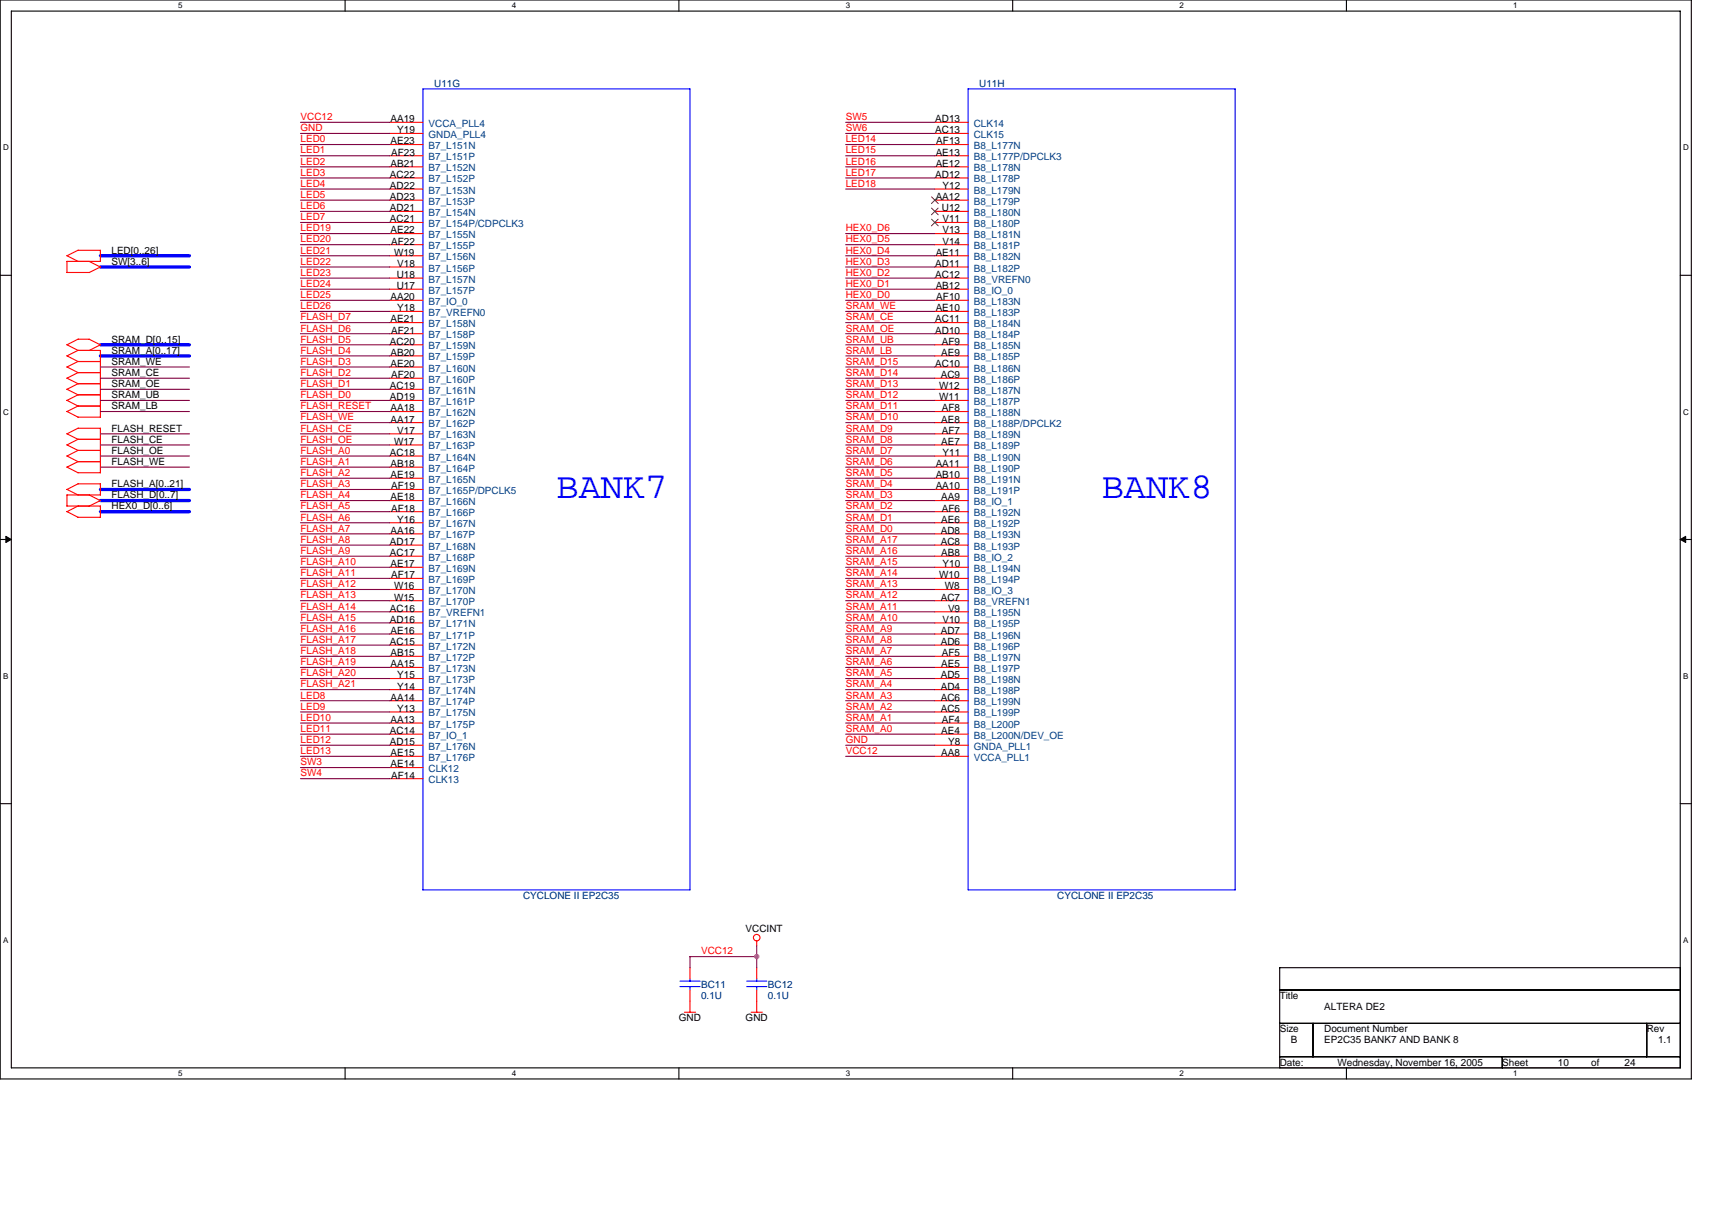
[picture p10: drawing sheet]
<svg xmlns="http://www.w3.org/2000/svg" width="297mm" height="210mm" viewBox="0 0 297 210" stroke-linecap="round" stroke-linejoin="round" font-family="sans-serif">
<defs><g id="words">
<g font-size="6.4" fill="#00f">
<text x="96.6" y="86.4">BANK7</text>
<text x="191.2" y="86.4">BANK8</text>
</g>
<g font-size="1.7" fill="#000080">
<text x="75.3" y="15">U11G</text>
<text x="169.9" y="15">U11H</text>
<text x="90.8" y="156">CYCLONE II EP2C35</text>
<text x="183.4" y="156">CYCLONE II EP2C35</text>
<text x="121.6" y="171.4">BC11</text>
<text x="121.6" y="173.4">0.1U</text>
<text x="133.2" y="171.4">BC12</text>
<text x="133.2" y="173.4">0.1U</text>
</g>
<g font-size="1.7" fill="#f00">
<text x="52.2" y="20.8">VCC12</text>
<text x="52.2" y="22.8">GND</text>
<text x="146.7" y="20.8">SW5</text>
<text x="146.7" y="22.8">SW6</text>
<text x="52.2" y="24.7">LED0</text>
<text x="52.2" y="28.6">LED2</text>
<text x="52.2" y="26.6">LED1</text>
<text x="146.7" y="26.6">LED15</text>
<text x="146.7" y="24.7">LED14</text>
<text x="146.7" y="28.6">LED16</text>
<text x="52.2" y="30.5">LED3</text>
<text x="52.2" y="32.4">LED4</text>
<text x="52.2" y="34.4">LED5</text>
<text x="146.7" y="30.5">LED17</text>
<text x="146.7" y="32.4">LED18</text>
<text x="52.2" y="40.2">LED19</text>
<text x="52.2" y="36.3">LED6</text>
<text x="52.2" y="38.2">LED7</text>
<text x="146.7" y="40.2">HEX0_D6</text>
<text x="52.2" y="45.9">LED22</text>
<text x="52.2" y="47.9">LED23</text>
<text x="52.2" y="42.1">LED20</text>
<text x="52.2" y="44">LED21</text>
<text x="146.7" y="45.9">HEX0_D3</text>
<text x="146.7" y="42.1">HEX0_D5</text>
<text x="146.7" y="44">HEX0_D4</text>
<text x="146.7" y="47.9">HEX0_D2</text>
<text x="52.2" y="49.8">LED24</text>
<text x="52.2" y="51.7">LED25</text>
<text x="52.2" y="53.7">LED26</text>
<text x="146.7" y="49.8">HEX0_D1</text>
<text x="146.7" y="51.7">HEX0_D0</text>
<text x="146.7" y="53.7">SRAM_WE</text>
<text x="52.2" y="55.6">FLASH_D7</text>
<text x="52.2" y="57.5">FLASH_D6</text>
<text x="52.2" y="59.5">FLASH_D5</text>
<text x="146.7" y="57.5">SRAM_OE</text>
<text x="146.7" y="55.6">SRAM_CE</text>
<text x="146.7" y="59.5">SRAM_UB</text>
<text x="52.2" y="61.4">FLASH_D4</text>
<text x="52.2" y="63.3">FLASH_D3</text>
<text x="52.2" y="65.2">FLASH_D2</text>
<text x="146.7" y="65.2">SRAM_D14</text>
<text x="146.7" y="63.3">SRAM_D15</text>
<text x="146.7" y="61.4">SRAM_LB</text>
<text x="52.2" y="67.2">FLASH_D1</text>
<text x="52.2" y="69.1">FLASH_D0</text>
<text x="52.2" y="71">FLASH_RESET</text>
<text x="146.7" y="71">SRAM_D11</text>
<text x="146.7" y="69.1">SRAM_D12</text>
<text x="146.7" y="67.2">SRAM_D13</text>
<text x="52.2" y="74.9">FLASH_CE</text>
<text x="52.2" y="73">FLASH_WE</text>
<text x="52.2" y="76.8">FLASH_OE</text>
<text x="146.7" y="73">SRAM_D10</text>
<text x="146.7" y="76.8">SRAM_D8</text>
<text x="146.7" y="74.9">SRAM_D9</text>
<text x="52.2" y="82.6">FLASH_A2</text>
<text x="52.2" y="78.8">FLASH_A0</text>
<text x="52.2" y="80.7">FLASH_A1</text>
<text x="146.7" y="80.7">SRAM_D6</text>
<text x="146.7" y="82.6">SRAM_D5</text>
<text x="146.7" y="78.8">SRAM_D7</text>
<text x="52.2" y="88.4">FLASH_A5</text>
<text x="52.2" y="86.5">FLASH_A4</text>
<text x="52.2" y="84.5">FLASH_A3</text>
<text x="146.7" y="88.4">SRAM_D2</text>
<text x="146.7" y="84.5">SRAM_D4</text>
<text x="146.7" y="86.5">SRAM_D3</text>
<text x="52.2" y="92.3">FLASH_A7</text>
<text x="52.2" y="94.2">FLASH_A8</text>
<text x="52.2" y="90.3">FLASH_A6</text>
<text x="146.7" y="94.2">SRAM_A17</text>
<text x="146.7" y="90.3">SRAM_D1</text>
<text x="146.7" y="92.3">SRAM_D0</text>
<text x="52.2" y="100">FLASH_A11</text>
<text x="52.2" y="98.1">FLASH_A10</text>
<text x="52.2" y="96.1">FLASH_A9</text>
<text x="52.2" y="101.9">FLASH_A12</text>
<text x="146.7" y="100">SRAM_A14</text>
<text x="146.7" y="96.1">SRAM_A16</text>
<text x="146.7" y="101.9">SRAM_A13</text>
<text x="146.7" y="98.1">SRAM_A15</text>
<text x="52.2" y="105.8">FLASH_A14</text>
<text x="52.2" y="107.7">FLASH_A15</text>
<text x="52.2" y="103.8">FLASH_A13</text>
<text x="146.7" y="103.8">SRAM_A12</text>
<text x="146.7" y="107.7">SRAM_A10</text>
<text x="146.7" y="105.8">SRAM_A11</text>
<text x="52.2" y="111.6">FLASH_A17</text>
<text x="52.2" y="109.6">FLASH_A16</text>
<text x="52.2" y="113.5">FLASH_A18</text>
<text x="146.7" y="109.6">SRAM_A9</text>
<text x="146.7" y="113.5">SRAM_A7</text>
<text x="146.7" y="111.6">SRAM_A8</text>
<text x="52.2" y="117.4">FLASH_A20</text>
<text x="52.2" y="115.4">FLASH_A19</text>
<text x="52.2" y="119.3">FLASH_A21</text>
<text x="146.7" y="119.3">SRAM_A4</text>
<text x="146.7" y="115.4">SRAM_A6</text>
<text x="146.7" y="117.4">SRAM_A5</text>
<text x="52.2" y="125.1">LED10</text>
<text x="52.2" y="123.1">LED9</text>
<text x="52.2" y="121.2">LED8</text>
<text x="146.7" y="125.1">SRAM_A1</text>
<text x="146.7" y="121.2">SRAM_A3</text>
<text x="146.7" y="123.1">SRAM_A2</text>
<text x="52.2" y="128.9">LED12</text>
<text x="52.2" y="127">LED11</text>
<text x="52.2" y="130.9">LED13</text>
<text x="146.7" y="130.9">VCC12</text>
<text x="146.7" y="128.9">GND</text>
<text x="146.7" y="127">SRAM_A0</text>
<text x="52.2" y="132.8">SW3</text>
<text x="52.2" y="134.7">SW4</text>
<text x="121.6" y="165.6">VCC12</text>
</g>
<g font-size="1.7">
<text x="67.8" y="21.2">AA19</text>
<text x="68.9" y="23.1">Y19</text>
<text x="162.3" y="21.2">AD13</text>
<text x="162.3" y="23.1">AC13</text>
<text x="67.8" y="25.1">AE23</text>
<text x="67.8" y="28.9">AB21</text>
<text x="67.9" y="27">AF23</text>
<text x="162.3" y="27">AE13</text>
<text x="162.3" y="28.9">AE12</text>
<text x="162.5" y="25.1">AF13</text>
<text x="67.7" y="30.9">AC22</text>
<text x="67.7" y="32.8">AD22</text>
<text x="67.7" y="34.7">AD23</text>
<text x="162.3" y="30.9">AD12</text>
<text x="162.3" y="34.7">AA12</text>
<text x="163.5" y="32.8">Y12</text>
<text x="67.7" y="36.7">AD21</text>
<text x="67.7" y="38.6">AC21</text>
<text x="67.8" y="40.5">AE22</text>
<text x="163.4" y="36.7">U12</text>
<text x="163.5" y="38.6">V11</text>
<text x="163.5" y="40.5">V13</text>
<text x="19.3" y="44">LED[0..26]</text>
<text x="19.3" y="45.9">SW[3..6]</text>
<text x="67.9" y="42.4">AF22</text>
<text x="68.4" y="44.4">W19</text>
<text x="68.9" y="46.3">V18</text>
<text x="162.3" y="46.3">AD11</text>
<text x="162.3" y="44.4">AE11</text>
<text x="163.5" y="42.4">V14</text>
<text x="67.8" y="52.1">AA20</text>
<text x="68.8" y="48.2">U18</text>
<text x="68.8" y="50.2">U17</text>
<text x="162.3" y="48.2">AC12</text>
<text x="162.3" y="50.2">AB12</text>
<text x="162.5" y="52.1">AF10</text>
<text x="19.3" y="59.5">SRAM_D[0..15]</text>
<text x="67.7" y="59.8">AC20</text>
<text x="67.8" y="56">AE21</text>
<text x="67.9" y="57.9">AF21</text>
<text x="68.9" y="54">Y18</text>
<text x="162.3" y="56">AC11</text>
<text x="162.3" y="57.9">AD10</text>
<text x="162.3" y="54">AE10</text>
<text x="163.4" y="59.8">AF9</text>
<text x="19.3" y="65.2">SRAM_CE</text>
<text x="19.3" y="63.3">SRAM_WE</text>
<text x="19.3" y="61.4">SRAM_A[0..17]</text>
<text x="67.8" y="61.7">AB20</text>
<text x="67.8" y="63.7">AE20</text>
<text x="67.9" y="65.6">AF20</text>
<text x="162.3" y="63.7">AC10</text>
<text x="163.2" y="65.6">AC9</text>
<text x="163.3" y="61.7">AE9</text>
<text x="19.3" y="67.2">SRAM_OE</text>
<text x="19.3" y="69.1">SRAM_UB</text>
<text x="19.3" y="71">SRAM_LB</text>
<text x="67.7" y="67.5">AC19</text>
<text x="67.7" y="69.5">AD19</text>
<text x="67.8" y="71.4">AA18</text>
<text x="163" y="67.5">W12</text>
<text x="163" y="69.5">W11</text>
<text x="163.4" y="71.4">AF8</text>
<text x="19.3" y="76.8">FLASH_CE</text>
<text x="19.3" y="74.9">FLASH_RESET</text>
<text x="67.8" y="73.3">AA17</text>
<text x="68.4" y="77.2">W17</text>
<text x="68.9" y="75.3">V17</text>
<text x="163.3" y="73.3">AE8</text>
<text x="163.3" y="77.2">AE7</text>
<text x="163.4" y="75.3">AF7</text>
<text x="19.3" y="78.8">FLASH_OE</text>
<text x="19.3" y="80.7">FLASH_WE</text>
<text x="67.7" y="79.1">AC18</text>
<text x="67.8" y="81">AB18</text>
<text x="67.8" y="83">AE19</text>
<text x="162.3" y="81">AA11</text>
<text x="162.3" y="83">AB10</text>
<text x="163.5" y="79.1">Y11</text>
<text x="19.3" y="86.5">FLASH_D[0..7]</text>
<text x="19.3" y="84.5">FLASH_A[0..21]</text>
<text x="19.3" y="88.4">HEX0_D[0..6]</text>
<text x="67.8" y="86.8">AE18</text>
<text x="67.9" y="84.9">AF19</text>
<text x="67.9" y="88.8">AF18</text>
<text x="162.3" y="84.9">AA10</text>
<text x="163.3" y="86.8">AA9</text>
<text x="163.4" y="88.8">AF6</text>
<text x="67.7" y="94.6">AD17</text>
<text x="67.8" y="92.6">AA16</text>
<text x="68.9" y="90.7">Y16</text>
<text x="163.2" y="92.6">AD8</text>
<text x="163.2" y="94.6">AC8</text>
<text x="163.3" y="90.7">AE6</text>
<text x="67.7" y="96.5">AC17</text>
<text x="67.8" y="98.4">AE17</text>
<text x="67.9" y="100.4">AF17</text>
<text x="163" y="100.4">W10</text>
<text x="163.3" y="96.5">AB8</text>
<text x="163.5" y="98.4">Y10</text>
<text x="67.7" y="106.2">AC16</text>
<text x="68.4" y="102.3">W16</text>
<text x="68.4" y="104.2">W15</text>
<text x="163.2" y="104.2">AC7</text>
<text x="163.9" y="102.3">W8</text>
<text x="164.5" y="106.2">V9</text>
<text x="67.7" y="108.1">AD16</text>
<text x="67.7" y="111.9">AC15</text>
<text x="67.8" y="110">AE16</text>
<text x="67.8" y="113.9">AB15</text>
<text x="163.2" y="110">AD7</text>
<text x="163.2" y="111.9">AD6</text>
<text x="163.4" y="113.9">AF5</text>
<text x="163.5" y="108.1">V10</text>
<text x="67.8" y="115.8">AA15</text>
<text x="68.9" y="117.7">Y15</text>
<text x="68.9" y="119.7">Y14</text>
<text x="163.2" y="117.7">AD5</text>
<text x="163.2" y="119.7">AD4</text>
<text x="163.3" y="115.8">AE5</text>
<text x="67.8" y="121.6">AA14</text>
<text x="67.8" y="125.5">AA13</text>
<text x="68.9" y="123.5">Y13</text>
<text x="163.2" y="121.6">AC6</text>
<text x="163.2" y="123.5">AC5</text>
<text x="163.4" y="125.5">AF4</text>
<text x="67.7" y="127.4">AC14</text>
<text x="67.7" y="129.3">AD15</text>
<text x="67.8" y="131.2">AE15</text>
<text x="163.3" y="131.2">AA8</text>
<text x="163.3" y="127.4">AE4</text>
<text x="164.5" y="129.3">Y8</text>
<text x="67.8" y="133.2">AE14</text>
<text x="67.9" y="135.1">AF14</text>
<text x="129.4" y="161.8">VCCINT</text>
<text x="222" y="173.4">Title</text>
<text x="117.8" y="177.2">GND</text>
<text x="129.4" y="177.2">GND</text>
<text x="222" y="179.1">Size</text>
<text x="229.8" y="175.3">ALTERA DE2</text>
<text x="229.8" y="179.1">Document Number</text>
<text x="285.7" y="179.1">Rev</text>
<text x="222" y="184.9">Date:</text>
<text x="224" y="181.1">B</text>
<text x="229.8" y="181.1">EP2C35 BANK7 AND BANK 8</text>
<text x="232.1" y="184.9">Wednesday, November 16, 2005</text>
<text x="260.6" y="184.9">Sheet</text>
<text x="270.3" y="184.9">10</text>
<text x="276.1" y="184.9">of</text>
<text x="281.9" y="184.9">24</text>
<text x="287.7" y="181.1">1.1</text>
</g>
<g font-size="1.7" fill="#004080">
<text x="74.4" y="22">VCCA_PLL4</text>
<text x="74.4" y="23.9">GNDA_PLL4</text>
<text x="168.9" y="22">CLK14</text>
<text x="168.9" y="23.9">CLK15</text>
<text x="74.4" y="25.9">B7_L151N</text>
<text x="74.4" y="27.8">B7_L151P</text>
<text x="74.4" y="29.7">B7_L152N</text>
<text x="168.9" y="25.9">B8_L177N</text>
<text x="168.9" y="27.8">B8_L177P/DPCLK3</text>
<text x="168.9" y="29.7">B8_L178N</text>
<text x="74.4" y="31.7">B7_L152P</text>
<text x="74.4" y="33.6">B7_L153N</text>
<text x="74.4" y="35.5">B7_L153P</text>
<text x="168.9" y="31.7">B8_L178P</text>
<text x="168.9" y="33.6">B8_L179N</text>
<text x="168.9" y="35.5">B8_L179P</text>
<text x="74.4" y="37.5">B7_L154N</text>
<text x="74.4" y="39.4">B7_L154P/CDPCLK3</text>
<text x="74.4" y="41.3">B7_L155N</text>
<text x="168.9" y="37.5">B8_L180N</text>
<text x="168.9" y="39.4">B8_L180P</text>
<text x="168.9" y="41.3">B8_L181N</text>
<text x="74.4" y="43.2">B7_L155P</text>
<text x="74.4" y="45.2">B7_L156N</text>
<text x="74.4" y="47.1">B7_L156P</text>
<text x="168.9" y="43.2">B8_L181P</text>
<text x="168.9" y="45.2">B8_L182N</text>
<text x="168.9" y="47.1">B8_L182P</text>
<text x="74.4" y="49">B7_L157N</text>
<text x="74.4" y="51">B7_L157P</text>
<text x="74.4" y="52.9">B7_IO_0</text>
<text x="168.9" y="49">B8_VREFN0</text>
<text x="168.9" y="51">B8_IO_0</text>
<text x="168.9" y="52.9">B8_L183N</text>
<text x="74.4" y="54.8">B7_VREFN0</text>
<text x="74.4" y="56.8">B7_L158N</text>
<text x="74.4" y="58.7">B7_L158P</text>
<text x="168.9" y="54.8">B8_L183P</text>
<text x="168.9" y="56.8">B8_L184N</text>
<text x="168.9" y="58.7">B8_L184P</text>
<text x="74.4" y="60.6">B7_L159N</text>
<text x="74.4" y="62.5">B7_L159P</text>
<text x="74.4" y="64.5">B7_L160N</text>
<text x="168.9" y="60.6">B8_L185N</text>
<text x="168.9" y="62.5">B8_L185P</text>
<text x="168.9" y="64.5">B8_L186N</text>
<text x="74.4" y="66.4">B7_L160P</text>
<text x="74.4" y="68.3">B7_L161N</text>
<text x="74.4" y="70.3">B7_L161P</text>
<text x="168.9" y="66.4">B8_L186P</text>
<text x="168.9" y="68.3">B8_L187N</text>
<text x="168.9" y="70.3">B8_L187P</text>
<text x="74.4" y="72.2">B7_L162N</text>
<text x="74.4" y="74.1">B7_L162P</text>
<text x="74.4" y="76.1">B7_L163N</text>
<text x="168.9" y="72.2">B8_L188N</text>
<text x="168.9" y="74.1">B8_L188P/DPCLK2</text>
<text x="168.9" y="76.1">B8_L189N</text>
<text x="74.4" y="78">B7_L163P</text>
<text x="74.4" y="79.9">B7_L164N</text>
<text x="74.4" y="81.9">B7_L164P</text>
<text x="74.4" y="83.8">B7_L165N</text>
<text x="168.9" y="78">B8_L189P</text>
<text x="168.9" y="79.9">B8_L190N</text>
<text x="168.9" y="81.9">B8_L190P</text>
<text x="168.9" y="83.8">B8_L191N</text>
<text x="74.4" y="85.7">B7_L165P/DPCLK5</text>
<text x="74.4" y="87.7">B7_L166N</text>
<text x="74.4" y="89.6">B7_L166P</text>
<text x="168.9" y="85.7">B8_L191P</text>
<text x="168.9" y="87.7">B8_IO_1</text>
<text x="168.9" y="89.6">B8_L192N</text>
<text x="74.4" y="91.5">B7_L167N</text>
<text x="74.4" y="93.4">B7_L167P</text>
<text x="74.4" y="95.4">B7_L168N</text>
<text x="168.9" y="91.5">B8_L192P</text>
<text x="168.9" y="93.4">B8_L193N</text>
<text x="168.9" y="95.4">B8_L193P</text>
<text x="74.4" y="97.3">B7_L168P</text>
<text x="74.4" y="99.2">B7_L169N</text>
<text x="74.4" y="101.2">B7_L169P</text>
<text x="168.9" y="97.3">B8_IO_2</text>
<text x="168.9" y="99.2">B8_L194N</text>
<text x="168.9" y="101.2">B8_L194P</text>
<text x="74.4" y="103.1">B7_L170N</text>
<text x="74.4" y="105">B7_L170P</text>
<text x="74.4" y="107">B7_VREFN1</text>
<text x="168.9" y="103.1">B8_IO_3</text>
<text x="168.9" y="105">B8_VREFN1</text>
<text x="168.9" y="107">B8_L195N</text>
<text x="74.4" y="108.9">B7_L171N</text>
<text x="74.4" y="110.8">B7_L171P</text>
<text x="74.4" y="112.7">B7_L172N</text>
<text x="168.9" y="108.9">B8_L195P</text>
<text x="168.9" y="110.8">B8_L196N</text>
<text x="168.9" y="112.7">B8_L196P</text>
<text x="74.4" y="114.7">B7_L172P</text>
<text x="74.4" y="116.6">B7_L173N</text>
<text x="74.4" y="118.5">B7_L173P</text>
<text x="168.9" y="114.7">B8_L197N</text>
<text x="168.9" y="116.6">B8_L197P</text>
<text x="168.9" y="118.5">B8_L198N</text>
<text x="74.4" y="120.5">B7_L174N</text>
<text x="74.4" y="122.4">B7_L174P</text>
<text x="74.4" y="124.3">B7_L175N</text>
<text x="168.9" y="120.5">B8_L198P</text>
<text x="168.9" y="122.4">B8_L199N</text>
<text x="168.9" y="124.3">B8_L199P</text>
<text x="74.4" y="126.3">B7_L175P</text>
<text x="74.4" y="128.2">B7_IO_1</text>
<text x="74.4" y="130.1">B7_L176N</text>
<text x="168.9" y="126.3">B8_L200P</text>
<text x="168.9" y="130.1">GNDA_PLL1</text>
<text x="168.9" y="128.2">B8_L200N/DEV_OE</text>
<text x="74.4" y="132">B7_L176P</text>
<text x="74.4" y="134">CLK12</text>
<text x="74.4" y="135.9">CLK13</text>
<text x="168.9" y="132">VCCA_PLL1</text>
</g>
<g font-size="1.4">
<text x="30.9" y="1.5">5</text>
<text x="88.8" y="1.5">4</text>
<text x="146.7" y="1.5">3</text>
<text x="204.7" y="1.5">2</text>
<text x="262.6" y="1.5">1</text>
<text x=".5" y="26.1">D</text>
<text x="292" y="26.1">D</text>
<text x=".5" y="71.9">C</text>
<text x="292" y="71.9">C</text>
<text x=".5" y="117.8">B</text>
<text x="292" y="117.8">B</text>
<text x=".5" y="163.6">A</text>
<text x="292" y="163.6">A</text>
<text x="30.9" y="186.8">5</text>
<text x="88.8" y="186.8">4</text>
<text x="146.7" y="186.8">3</text>
<text x="204.7" y="186.8">2</text>
<text x="262.6" y="186.8">1</text>
</g>
</g></defs>
<path d="M0 0h293.5v187.2h-293.5zM2 1.9h289.5v183.4h-289.5z" fill="none" stroke="#000" stroke-width=".19"/>
<g fill="#fff">
<path d="M30.9 .2h.8v1.6h-.8z"/>
<path d="M30.9 185.5h.8v1.6h-.8z"/>
</g>
<path d="M59.9 0v1.9M59.9 185.3v1.9" fill="none" stroke="#000" stroke-width=".19"/>
<g fill="#fff">
<path d="M88.8 .2h.8v1.6h-.8z"/>
<path d="M88.8 185.5h.8v1.6h-.8z"/>
</g>
<path d="M117.8 0v1.9M117.8 185.3v1.9" fill="none" stroke="#000" stroke-width=".19"/>
<g fill="#fff">
<path d="M146.7 .2h.8v1.6h-.8z"/>
<path d="M146.7 185.5h.8v1.6h-.8z"/>
</g>
<path d="M175.7 0v1.9M175.7 185.3v1.9" fill="none" stroke="#000" stroke-width=".19"/>
<g fill="#fff">
<path d="M204.7 .2h.7v1.6h-.7z"/>
<path d="M204.7 185.5h.7v1.6h-.7z"/>
</g>
<path d="M233.6 0v1.9M233.6 185.3v1.9" fill="none" stroke="#000" stroke-width=".19"/>
<g fill="#fff">
<path d="M262.6 .2h.7v1.6h-.7z"/>
<path d="M262.6 185.5h.7v1.6h-.7z"/>
<path d="M.5 24.8h1v1.6h-1z"/>
<path d="M292 24.8h1v1.6h-1z"/>
<path d="M.5 70.7h1v1.5h-1z"/>
<path d="M292 70.7h1v1.5h-1z"/>
</g>
<path d="M0 47.8h2M291.5 47.8h2" fill="none" stroke="#000" stroke-width=".19"/>
<g fill="#fff">
<path d="M.5 116.5h.9v1.6h-.9z"/>
<path d="M292 116.5h.9v1.6h-.9z"/>
</g>
<path d="M0 93.6h2M291.5 93.6h2" fill="none" stroke="#000" stroke-width=".19"/>
<path d="M1 93.1l1 .5-1 .5zM291.5 93.6l1-.5v1z" fill="#000" stroke="#000" stroke-width=".17"/>
<g fill="#fff">
<path d="M.5 162.4h.9v1.5h-.9z"/>
<path d="M292 162.4h.9v1.5h-.9z"/>
</g>
<path d="M0 139.5h2M291.5 139.5h2M222 167.9h69.5v17.4h-69.5zM222 171.8h69.5M222 177.6h69.5M227.8 177.6v5.8M285.7 177.6v5.8M222 183.4h69.5M260.6 183.4v1.9" fill="none" stroke="#000" stroke-width=".19"/>
<g fill="none" stroke="#f00" stroke-width=".19">
<path d="M67.6 21.2h5.8M67.6 23.2h5.8M67.6 25.1h5.8M67.6 27h5.8M67.6 29h5.8M67.6 30.9h5.8M67.6 32.8h5.8M67.6 34.7h5.8M67.6 36.7h5.8M67.6 38.6h5.8M162.2 21.2h5.8M162.2 23.2h5.8"/>
<path d="M162.2 25.1h5.8M162.2 27h5.8M162.2 29h5.8M162.2 30.9h5.8M162.2 32.8h5.8M162.2 34.7h5.8M162.2 36.7h5.8M162.2 38.6h5.8M11.6 59.8l1.9 1h3.9v11.6h-3.9l-1.9-1M11.6 44.4l1.9 1M11.6 47.3h3.9M11.6 45.3v2"/>
<path d="M13.5 43.4h3.9v2h-5.8M13.5 58.9h2l1.9 .9-2 1M13.6 43.4l-2 1M13.6 58.8l-2 1M15.5 45.4l1.9 1M17.4 46.3l-2 1M67.6 40.5h5.8M67.6 42.5h5.8M67.6 44.4h5.8M67.6 46.3h5.8M67.6 48.3h5.8M67.6 50.2h5.8"/>
<path d="M67.6 52.1h5.8M67.6 54h5.8M67.6 56h5.8M67.6 57.9h5.8M67.6 59.8h5.8M162.2 40.5h5.8M162.2 42.5h5.8M162.2 44.4h5.8M162.2 46.3h5.8M162.2 48.3h5.8M162.2 50.2h5.8M162.2 52.1h5.8"/>
<path d="M162.2 54h5.8M162.2 56h5.8M162.2 57.9h5.8M162.2 59.8h5.8M11.6 75.3l1.9 .9h3.9M11.6 77.2l1.9 1h3.9M11.6 79.1l1.9 1h3.9M11.6 63.7l1.9 1h3.9M11.6 65.6l1.9 1h3.9M11.6 61.7l1.9 1h3.9M11.6 67.5l1.9 1h3.9M11.6 69.5l1.9 1h3.9"/>
<path d="M13.5 74.3h3.9v7.8M13.6 76.2l-2 1M13.6 78.1l-2 1M13.6 74.3l-2 1M13.6 64.6l-2 1M13.6 62.7l-2 1M13.6 60.8l-2 1M13.6 66.6l-2 1M13.6 68.5l-2 1M13.6 70.4l-2 1M67.6 61.8h5.8M67.6 63.7h5.8"/>
<path d="M67.6 65.6h5.8M67.6 67.6h5.8M67.6 69.5h5.8M67.6 71.4h5.8M67.6 73.3h5.8M67.6 75.3h5.8M67.6 77.2h5.8M67.6 79.1h5.8M162.2 61.8h5.8M162.2 63.7h5.8M162.2 65.6h5.8M162.2 67.6h5.8"/>
<path d="M162.2 69.5h5.8M162.2 71.4h5.8M162.2 73.3h5.8M162.2 75.3h5.8M162.2 77.2h5.8M162.2 79.1h5.8M11.6 87.8h5.8v2h-3.9l-1.9-1M11.6 84.9l1.9 1M11.6 81l1.9 1h3.9M13.5 84h3.9v1.9M13.6 83.9l-2 1M13.6 80.1l-2 1"/>
<path d="M13.6 87.8l-2 1M15.5 85.9l1.9 1-2 .9M17.4 85.9h-5.8v1.9M67.6 81.1h5.8M67.6 83h5.8M67.6 84.9h5.8M67.6 86.9h5.8M67.6 88.8h5.8M67.6 90.7h5.8M67.6 92.6h5.8M67.6 94.6h5.8M67.6 96.5h5.8"/>
<path d="M67.6 98.4h5.8M162.2 81.1h5.8M162.2 83h5.8M162.2 84.9h5.8M162.2 86.9h5.8M162.2 88.8h5.8M162.2 90.7h5.8M162.2 92.6h5.8M162.2 94.6h5.8M162.2 96.5h5.8M162.2 98.4h5.8M67.6 100.4h5.8"/>
<path d="M67.6 102.3h5.8M67.6 104.2h5.8M67.6 106.2h5.8M67.6 108.1h5.8M67.6 110h5.8M67.6 112h5.8M67.6 113.9h5.8M67.6 115.8h5.8M67.6 117.8h5.8M67.6 119.7h5.8M162.2 100.4h5.8M162.2 102.3h5.8"/>
<path d="M162.2 104.2h5.8M162.2 106.2h5.8M162.2 108.1h5.8M162.2 110h5.8M162.2 112h5.8M162.2 113.9h5.8M162.2 115.8h5.8M162.2 117.8h5.8M162.2 119.7h5.8M67.6 121.6h5.8M67.6 123.5h5.8M67.6 125.5h5.8"/>
<path d="M67.6 129.3h5.8M67.6 131.3h5.8M67.6 127.4h5.8M67.6 133.2h5.8M67.6 135.1h5.8M162.2 121.6h5.8M162.2 123.5h5.8M162.2 125.5h5.8M162.2 129.3h5.8M162.2 131.3h5.8M162.2 127.4h5.8M118.7 175.7h2"/>
<path d="M119.7 167.9v2M119.7 171.8v3.9M130.3 175.7h2M131.3 163.3v.8M131.3 167.9v2M131.3 171.8v3.9"/>
<circle cx="131.3" cy="162.7" r=".57"/>
</g>
<path d="M73.4 15.4h46.3v139h-46.3zM168 15.4h46.3v139h-46.3zM118 171.2h3.5M118 170.3h3.5M119.7 169.9v.4M119.7 171.2v.6M129.6 171.2h3.5M129.6 170.3h3.5M131.3 169.9v.4M131.3 171.2v.6" fill="none" stroke="#00f" stroke-width=".19"/>
<path d="M161.6 34.2l1.2 1.1M161.6 36.1l1.2 1.2M161.6 38l1.2 1.2M162.8 34.2l-1.2 1.1M162.8 36.1l-1.2 1.2M162.8 38l-1.2 1.2" fill="none" stroke="#804000" stroke-width=".17"/>
<path d="M17.4 44.4h15.5M17.4 46.3h15.5M17.4 59.8h15.5M17.4 61.8h15.5M17.4 86.9h15.5M17.4 84.9h15.5M17.4 88.8h15.5" fill="none" stroke="#00f" stroke-width=".57"/>
<g fill="none" stroke="#800040" stroke-width=".19">
<path d="M52.1 21.2h15.5M52.1 23.2h15.5M52.1 25.1h15.5M52.1 30.9h15.5M52.1 29h15.5M52.1 27h15.5M52.1 32.8h15.5M52.1 34.7h15.5M52.1 36.7h15.5M52.1 38.6h15.5M146.7 21.2h15.5M146.7 23.2h15.5"/>
<path d="M146.7 25.1h15.5M146.7 30.9h15.5M146.7 29h15.5M146.7 27h15.5M146.7 32.8h15.5M52.1 40.5h15.5M52.1 46.3h15.5M52.1 50.2h15.5M52.1 42.5h15.5M52.1 52.1h15.5M52.1 44.4h15.5M52.1 48.3h15.5"/>
<path d="M52.1 57.9h15.5M52.1 56h15.5M52.1 59.8h15.5M52.1 54h15.5M146.7 40.5h15.5M146.7 46.3h15.5M146.7 50.2h15.5M146.7 42.5h15.5M146.7 52.1h15.5M146.7 44.4h15.5M146.7 48.3h15.5M146.7 57.9h15.5"/>
<path d="M146.7 56h15.5M146.7 54h15.5M146.7 59.8h15.5M17.4 79.1h15.5M17.4 67.6h15.5M17.4 65.6h15.5M17.4 63.7h15.5M17.4 75.3h15.5M17.4 77.2h15.5M17.4 69.5h15.5M17.4 71.4h15.5M52.1 79.1h15.5"/>
<path d="M52.1 67.6h15.5M52.1 65.6h15.5M52.1 63.7h15.5M52.1 75.3h15.5M52.1 77.2h15.5M52.1 69.5h15.5M52.1 71.4h15.5M52.1 73.3h15.5M52.1 61.8h15.5M146.7 79.1h15.5M146.7 67.6h15.5M146.7 65.6h15.5"/>
<path d="M146.7 63.7h15.5M146.7 75.3h15.5M146.7 77.2h15.5M146.7 69.5h15.5M146.7 71.4h15.5M146.7 73.3h15.5M146.7 61.8h15.5M17.4 81.1h15.5M52.1 83h15.5M52.1 81.1h15.5M52.1 92.6h15.5M52.1 94.6h15.5"/>
<path d="M52.1 98.4h15.5M52.1 88.8h15.5M52.1 96.5h15.5M52.1 90.7h15.5M52.1 86.9h15.5M52.1 84.9h15.5M146.7 83h15.5M146.7 81.1h15.5M146.7 92.6h15.5M146.7 94.6h15.5M146.7 98.4h15.5M146.7 88.8h15.5"/>
<path d="M146.7 96.5h15.5M146.7 90.7h15.5M146.7 86.9h15.5M146.7 84.9h15.5M52.1 100.4h15.5M52.1 102.3h15.5M52.1 117.8h15.5M52.1 106.2h15.5M52.1 112h15.5M52.1 108.1h15.5M52.1 110h15.5M52.1 115.8h15.5"/>
<path d="M52.1 119.7h15.5M52.1 113.9h15.5M52.1 104.2h15.5M146.7 100.4h15.5M146.7 102.3h15.5M146.7 117.8h15.5M146.7 106.2h15.5M146.7 112h15.5M146.7 108.1h15.5M146.7 110h15.5M146.7 115.8h15.5M146.7 119.7h15.5"/>
<path d="M146.7 113.9h15.5M146.7 104.2h15.5M52.1 133.2h15.5M52.1 135.1h15.5M52.1 131.3h15.5M52.1 129.3h15.5M52.1 127.4h15.5M52.1 125.5h15.5M52.1 121.6h15.5M52.1 123.5h15.5M146.7 131.3h15.5M146.7 129.3h15.5"/>
<path d="M146.7 127.4h15.5M146.7 125.5h15.5M146.7 121.6h15.5M146.7 123.5h15.5M119.7 166h11.6M119.7 166v2M131.3 164.1v3.9"/>
</g>
<circle cx="131.3" cy="166" r=".38" fill="#f0f" stroke="#f0f" stroke-width=".19"/>
<use href="#words"/>
</svg>
